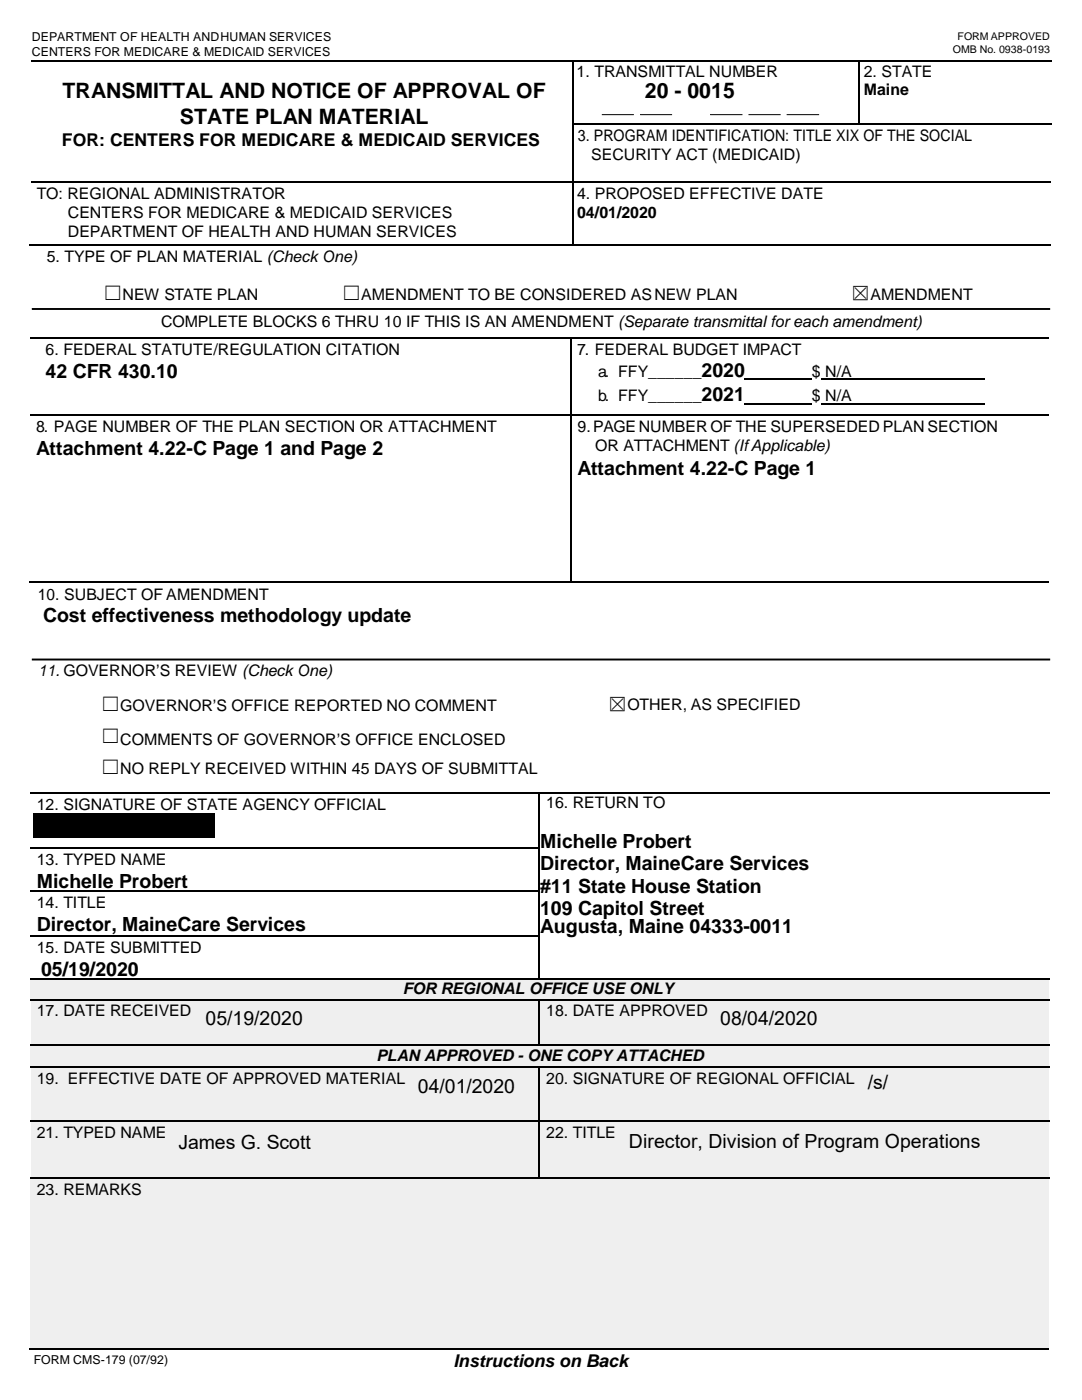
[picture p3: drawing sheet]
<svg xmlns="http://www.w3.org/2000/svg" width="216mm" height="279mm" viewBox="0 0 216 279" stroke-linecap="round" stroke-linejoin="round" font-family="sans-serif">
<defs><g id="words">
<g font-size="4.2">
<text x="12.5" y="19.6">TRANSMITTAL AND NOTICE OF APPROVAL OF</text>
<text x="128.7" y="19.6">20 - 0015</text>
<text x="35.9" y="24.7">STATE PLAN MATERIAL</text>
</g>
<g font-size="3.9">
<text x="20.6" y="59.8">☐</text>
<text x="68.2" y="59.8">☐</text>
<text x="169.8" y="59.8">☒</text>
<text x="9.1" y="75.4">42 CFR 430.10</text>
<text x="140" y="75.3">2020</text>
<text x="140" y="80.1">2021</text>
<text x="7.2" y="90.8">Attachment 4.22-C Page 1 and Page 2</text>
<text x="115.2" y="94.7">Attachment 4.22-C Page 1</text>
<text x="8.6" y="124">Cost effectiveness methodology update</text>
<text x="20.1" y="141.9">☐</text>
<text x="121.3" y="141.9">☒</text>
<text x="20.1" y="148.3">☐</text>
<text x="20.1" y="154.6">☐</text>
<text x="107.8" y="169.2">Michelle Probert</text>
<text x="107.8" y="173.7">Director, MaineCare Services</text>
<text x="7.3" y="177.2">Michelle Probert</text>
<text x="107.8" y="178.1">#11 State House Station</text>
<text x="7.3" y="185.8">Director, MaineCare Services</text>
<text x="107.8" y="182.6">109 Capitol Street</text>
<text x="107.8" y="186.3">Augusta, Maine 04333-0011</text>
<text x="8.2" y="194.7">05/19/2020</text>
<text x="41" y="204.6">05/19/2020</text>
<text x="143.7" y="204.6">08/04/2020</text>
<text x="83.4" y="218.2">04/01/2020</text>
<text x="173.1" y="217.4">/s/</text>
<text x="35.6" y="229.2">James G. Scott</text>
<text x="125.5" y="229.1">Director, Division of Program Operations</text>
</g>
<g font-size="3.5">
<text x="12.4" y="29.1">FOR: CENTERS FOR MEDICARE &amp; MEDICAID SERVICES</text>
<text x="90.5" y="272.8">Instructions on Back</text>
</g>
<g font-size="3.2">
<text x="115.1" y="15.3">1. TRANSMITTAL NUMBER</text>
<text x="172.3" y="15.4">2. STATE</text>
<text x="172.3" y="19.1">Maine</text>
<text x="115.3" y="28.2">3. PROGRAM IDENTIFICATION: TITLE XIX OF THE SOCIAL</text>
<text x="118" y="31.9">SECURITY ACT (MEDICAID)</text>
<text x="7.3" y="39.6">TO: REGIONAL ADMINISTRATOR</text>
<text x="115.1" y="39.7">4. PROPOSED EFFECTIVE DATE</text>
<text x="13.5" y="43.4">CENTERS FOR MEDICARE &amp; MEDICAID SERVICES</text>
<text x="13.5" y="47.2">DEPARTMENT OF HEALTH AND HUMAN SERVICES</text>
<text x="115.1" y="43.6">04/01/2020</text>
<text x="9.3" y="52.3">5. TYPE OF PLAN MATERIAL (Check One)</text>
<text x="24.5" y="59.8">NEW STATE PLAN</text>
<text x="72.1" y="59.8">AMENDMENT TO BE CONSIDERED ASNEW PLAN</text>
<text x="173.7" y="59.8">AMENDMENT</text>
<text x="32.1" y="65.3">COMPLETE BLOCKS 6 THRU 10 IF THIS IS AN AMENDMENT (Separate transmittal for each amendment)</text>
<text x="9.1" y="70.9">6. FEDERAL STATUTE/REGULATION CITATION</text>
<text x="115.1" y="70.9">7. FEDERAL BUDGET IMPACT</text>
<text x="119.3" y="75.3">a. FFY______</text>
<text x="162" y="75.3">$ N/A</text>
<text x="119.3" y="80.1">b. FFY______</text>
<text x="162" y="80.1">$ N/A</text>
<text x="7.2" y="86.2">8. PAGE NUMBER OF THE PLAN SECTION OR ATTACHMENT</text>
<text x="115.2" y="86.2">9.PAGENUMBER OF THE SUPERSEDED PLAN SECTION</text>
<text x="118.8" y="90">OR ATTACHMENT (IfApplicable)</text>
<text x="7.5" y="119.7">10. SUBJECT OF AMENDMENT</text>
<text x="7.6" y="134.9">11. GOVERNOR’S REVIEW (Check One)</text>
<text x="24" y="141.9">GOVERNOR’S OFFICE REPORTED NO COMMENT</text>
<text x="125.2" y="141.6">OTHER, AS SPECIFIED</text>
<text x="24" y="148.6">COMMENTS OF GOVERNOR’S OFFICE ENCLOSED</text>
<text x="24" y="154.6">NO REPLY RECEIVED WITHIN 45 DAYS OF SUBMITTAL</text>
<text x="7.3" y="161.6">12. SIGNATURE OF STATE AGENCY OFFICIAL</text>
<text x="109" y="161.2">16. RETURN TO</text>
<text x="7.3" y="172.7">13. TYPED NAME</text>
<text x="7.3" y="181.2">14. TITLE</text>
<text x="7.3" y="190.2">15. DATE SUBMITTED</text>
<text x="7.3" y="202.9">17. DATE RECEIVED</text>
<text x="80.4" y="198.3">FOR REGIONAL OFFICE USE ONLY</text>
<text x="109" y="202.9">18. DATE APPROVED</text>
<text x="75.1" y="211.8">PLAN APPROVED - ONE COPY ATTACHED</text>
<text x="7.3" y="216.3">19. EFFECTIVE DATE OF APPROVED MATERIAL</text>
<text x="109" y="216.3">20. SIGNATURE OF REGIONAL OFFICIAL</text>
<text x="7.3" y="227.1">21. TYPED NAME</text>
<text x="109" y="227.1">22. TITLE</text>
<text x="7.3" y="238.5">23. REMARKS</text>
</g>
<g font-size="2.5">
<text x="6.3" y="8.1">DEPARTMENT OF HEALTH ANDHUMAN SERVICES</text>
<text x="6.3" y="11.2">CENTERS FOR MEDICARE &amp; MEDICAID SERVICES</text>
<text x="6.7" y="272.1">FORM CMS-179 (07/92)</text>
</g>
<g font-size="2.1">
<text x="190.1" y="10.5">OMB No. 0938-0193</text>
<text x="191.1" y="8">FORM APPROVED</text>
</g>
</g></defs>
<path d="M120.1 22.9h6.4M127.7 22.9h6.4M141.7 22.9h6.4M149.3 22.9h6.5M157 22.9h6.4" fill="none" stroke="#000" stroke-width=".2"/>
<g fill="none" stroke="#000" stroke-width=".38">
<path d="M6.1 12.3h108M114.3 12.4v12.2M114.5 12.3h56.7M171.4 12.4v12.2M171.6 12.3h38.2M6.1 36.3h108M114.3 24.9v11.2M114.3 36.4v12.4M114.5 24.7h56.7M114.5 36.3h95.3M171.6 24.7h38.2M5.9 49h108.2"/>
<path d="M114.5 49h95.3M6.1 67.5h107.6M113.9 67.7v15M114.1 67.5h95.2M6.1 82.9h107.6M113.9 83.1v32.9M114.1 82.9h95.2M5.9 116.2h107.8M114.1 116.2h95.2M6.1 158.2h101.3M107.5 158.4v10.7M107.7 158.2h101.6"/>
<path d="M6.1 169.3h101.3M6.1 177.8h101.3M107.5 169.5v8.1M107.5 178v8.6M6.1 186.8h101.3M107.5 187v8.1"/>
</g>
<g fill="#000">
<path d="M114.1 12.1h.4v.3h-.4z" fill-rule="evenodd"/>
<path d="M171.2 12.1h.4v.3h-.4z" fill-rule="evenodd"/>
<path d="M114.1 24.6h.4v.3h-.4z" fill-rule="evenodd"/>
<path d="M114.1 36.1h.4v.3h-.4z" fill-rule="evenodd"/>
<path d="M171.2 24.6h.4v.3h-.4z" fill-rule="evenodd"/>
<path d="M114.1 48.8h.4v.3h-.4z" fill-rule="evenodd"/>
<path d="M113.7 67.4h.4v.3h-.4z" fill-rule="evenodd"/>
<path d="M113.7 82.7h.4v.4h-.4z" fill-rule="evenodd"/>
<path d="M113.7 116h.4v.4h-.4z" fill-rule="evenodd"/>
<path d="M107.4 158h.3v.4h-.3z" fill-rule="evenodd"/>
<path d="M107.4 169.1h.3v.4h-.3z" fill-rule="evenodd"/>
<path d="M107.4 177.6h.3v.4h-.3z" fill-rule="evenodd"/>
<path d="M107.4 186.6h.3v.4h-.3z" fill-rule="evenodd"/>
</g>
<path d="M148.6 75.7h13.4M163.8 75.7h32.6M148.6 80.5h13.4M163.8 80.5h32.6" fill="none" stroke="#000" stroke-width=".21"/>
<path d="M6.1 195.5h203.2v3.8h-203.2z" fill-rule="evenodd" fill="#efefef"/>
<path d="M6.1 195.5h203.2v3.5h-203.2z" fill="#efefef"/>
<path d="M6.1 195.3h101.3M107.7 195.3h101.6" fill="none" stroke="#000" stroke-width=".38"/>
<path d="M107.4 195.1h.3v.4h-.3z" fill-rule="evenodd" fill="#000"/>
<g fill="#efefef">
<path d="M6.1 199.7h101.3v8.6h-101.3z" fill-rule="evenodd"/>
<path d="M107.8 199.7h101.5v8.6h-101.5z" fill-rule="evenodd"/>
</g>
<g fill="#efefef">
<path d="M6.1 199.7h101.3v3.8h-101.3z"/>
<path d="M107.8 199.7h101.5v3.8h-101.5z"/>
</g>
<path d="M6.1 199.5h101.3M107.5 199.7v8.6M107.7 199.5h101.6" fill="none" stroke="#000" stroke-width=".38"/>
<path d="M107.4 199.3h.3v.4h-.3z" fill-rule="evenodd" fill="#000"/>
<path d="M6.1 208.7h203.2v4.1h-203.2z" fill-rule="evenodd" fill="#efefef"/>
<path d="M6.1 208.7h203.2v3.7h-203.2z" fill="#efefef"/>
<path d="M6.1 208.5h101.3M107.7 208.5h101.6" fill="none" stroke="#000" stroke-width=".38"/>
<path d="M107.4 208.3h.3v.4h-.3z" fill-rule="evenodd" fill="#000"/>
<g fill="#efefef">
<path d="M6.1 213.1h101.3v10.4h-101.3z" fill-rule="evenodd"/>
<path d="M107.8 213.1h101.5v10.4h-101.5z" fill-rule="evenodd"/>
</g>
<g fill="#efefef">
<path d="M6.1 213.1h101.3v3.9h-101.3z"/>
<path d="M107.8 213.1h101.5v3.9h-101.5z"/>
</g>
<path d="M6.1 213h101.3M107.5 213.1v10.4M107.7 213h101.6" fill="none" stroke="#000" stroke-width=".38"/>
<path d="M107.4 212.8h.3v.3h-.3z" fill-rule="evenodd" fill="#000"/>
<g fill="#efefef">
<path d="M6.1 223.9h101.3v11.1h-101.3z" fill-rule="evenodd"/>
<path d="M107.8 223.9h101.5v11.1h-101.5z" fill-rule="evenodd"/>
</g>
<g fill="#efefef">
<path d="M6.1 223.9h101.3v3.9h-101.3z"/>
<path d="M107.8 223.9h101.5v3.9h-101.5z"/>
</g>
<path d="M6.1 223.7h101.3M107.5 223.9v11.1M107.7 223.7h101.6" fill="none" stroke="#000" stroke-width=".38"/>
<path d="M107.4 223.5h.3v.4h-.3z" fill-rule="evenodd" fill="#000"/>
<path d="M6.1 235.4h203.2v33.6h-203.2z" fill-rule="evenodd" fill="#efefef"/>
<path d="M6.1 235.4h203.2v3.8h-203.2z" fill="#efefef"/>
<path d="M6.3 61.7h203.2M6.3 131.6h203.2M6.1 235.2h101.3M107.7 235.2h101.6M5.9 269.2h203.4" fill="none" stroke="#000" stroke-width=".38"/>
<path d="M107.4 235h.3v.4h-.3z" fill-rule="evenodd" fill="#000"/>
<path d="M6.7 162.3h36.2v4.9h-36.2z" fill="#000"/>
<use href="#words"/>
</svg>
